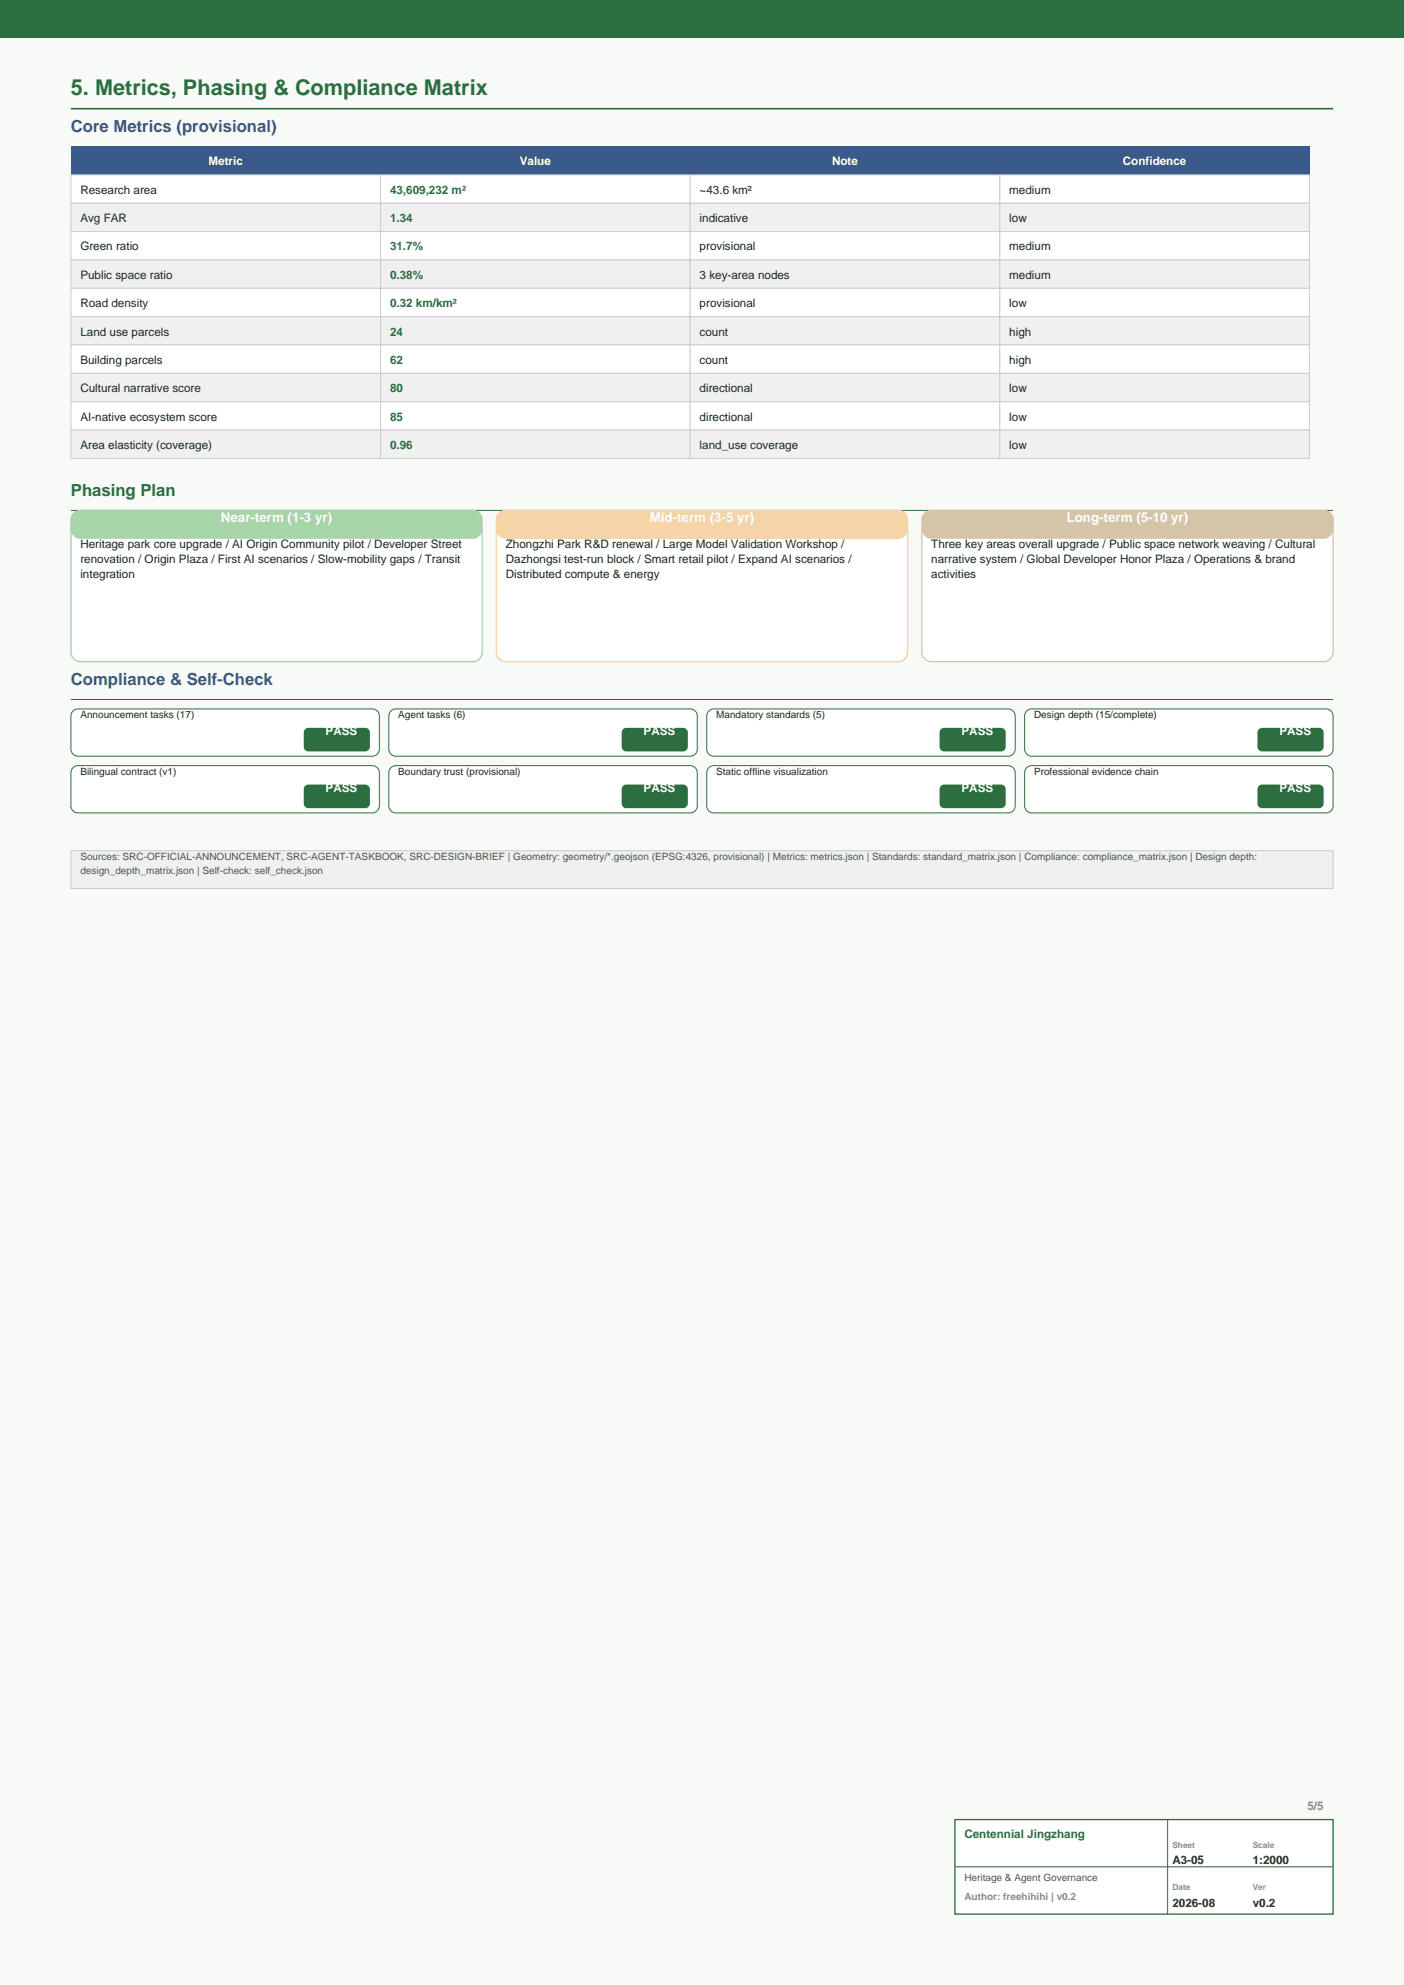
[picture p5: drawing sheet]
<svg xmlns="http://www.w3.org/2000/svg" width="297mm" height="420mm" viewBox="0 0 297 420" stroke-linecap="round" stroke-linejoin="round" font-family="sans-serif">
<defs><g id="words">
<text font-size="4.6" fill="#2c6e3f" x="15" y="20">5. Metrics, Phasing &amp; Compliance Matrix</text>
<g font-size="3.5" fill="#3a5a8c">
<text x="15" y="28">Core Metrics (provisional)</text>
<text x="15" y="145">Compliance &amp; Self-Check</text>
</g>
<text font-size="3.5" fill="#2c6e3f" x="15" y="105">Phasing Plan</text>
<g font-size="2.8" fill="#fff">
<text x="46.7" y="110.5">Near-term (1-3 yr)</text>
<text x="137.4" y="110.5">Mid-term (3-5 yr)</text>
<text x="225.6" y="110.5">Long-term (5-10 yr)</text>
</g>
<g font-size="2.5" fill="#fff">
<text x="44.1" y="35">Metric</text>
<text x="110" y="35">Value</text>
<text x="176" y="35">Note</text>
<text x="237.5" y="35">Confidence</text>
<text x="68.9" y="155.5">PASS</text>
<text x="136.1" y="155.5">PASS</text>
<text x="203.4" y="155.5">PASS</text>
<text x="270.6" y="155.5">PASS</text>
<text x="68.9" y="167.5">PASS</text>
<text x="136.1" y="167.5">PASS</text>
<text x="203.4" y="167.5">PASS</text>
<text x="270.6" y="167.5">PASS</text>
</g>
<g font-size="2.5" fill="#1a2a1a">
<text x="17" y="41">Research area</text>
<text x="148" y="41">~43.6 km²</text>
<text x="213.5" y="41">medium</text>
<text x="17" y="47">Avg FAR</text>
<text x="148" y="47">indicative</text>
<text x="213.5" y="47">low</text>
<text x="17" y="53">Green ratio</text>
<text x="148" y="53">provisional</text>
<text x="213.5" y="53">medium</text>
<text x="17" y="59">Public space ratio</text>
<text x="148" y="59">3 key-area nodes</text>
<text x="213.5" y="59">medium</text>
<text x="17" y="65">Road density</text>
<text x="148" y="65">provisional</text>
<text x="213.5" y="65">low</text>
<text x="17" y="71">Land use parcels</text>
<text x="148" y="71">count</text>
<text x="213.5" y="71">high</text>
<text x="17" y="77">Building parcels</text>
<text x="148" y="77">count</text>
<text x="213.5" y="77">high</text>
<text x="17" y="83">Cultural narrative score</text>
<text x="148" y="83">directional</text>
<text x="213.5" y="83">low</text>
<text x="17" y="89">AI-native ecosystem score</text>
<text x="148" y="89">directional</text>
<text x="213.5" y="89">low</text>
<text x="17" y="95">Area elasticity (coverage)</text>
<text x="148" y="95">land_use coverage</text>
<text x="213.5" y="95">low</text>
<text x="17" y="116">Heritage park core upgrade / AI Origin Community pilot / Developer Street</text>
<text x="17" y="119.2">renovation / Origin Plaza / First AI scenarios / Slow-mobility gaps / Transit</text>
<text x="107" y="116">Zhongzhi Park R&amp;D renewal / Large Model Validation Workshop /</text>
<text x="107" y="119.2">Dazhongsi test-run block / Smart retail pilot / Expand AI scenarios /</text>
<text x="197" y="116">Three key areas overall upgrade / Public space network weaving / Cultural</text>
<text x="197" y="119.2">narrative system / Global Developer Honor Plaza / Operations &amp; brand</text>
<text x="17" y="122.3">integration</text>
<text x="107" y="122.3">Distributed compute &amp; energy</text>
<text x="197" y="122.3">activities</text>
<text x="248" y="394.5">A3-05</text>
<text x="265" y="394.5">1:2000</text>
<text x="248" y="403.5">2026-08</text>
<text x="265" y="403.5">v0.2</text>
</g>
<g font-size="2.5" fill="#2c6e3f">
<text x="82.5" y="41">43,609,232 m²</text>
<text x="82.5" y="47">1.34</text>
<text x="82.5" y="53">31.7%</text>
<text x="82.5" y="59">0.38%</text>
<text x="82.5" y="65">0.32 km/km²</text>
<text x="82.5" y="71">24</text>
<text x="82.5" y="77">62</text>
<text x="82.5" y="83">80</text>
<text x="82.5" y="89">85</text>
<text x="82.5" y="95">0.96</text>
<text x="204" y="389">Centennial Jingzhang</text>
</g>
<text font-size="2.5" fill="#888" x="276.6" y="383">5/5</text>
<g font-size="2.1" fill="#1a2a1a">
<text x="17" y="152">Announcement tasks (17)</text>
<text x="84.2" y="152">Agent tasks (6)</text>
<text x="151.5" y="152">Mandatory standards (5)</text>
<text x="218.7" y="152">Design depth (15/complete)</text>
<text x="17" y="164">Bilingual contract (v1)</text>
<text x="84.2" y="164">Boundary trust (provisional)</text>
<text x="151.5" y="164">Static offline visualization</text>
<text x="218.7" y="164">Professional evidence chain</text>
</g>
<g font-size="2.1" fill="#4a5a4a">
<text x="17" y="182">Sources: SRC-OFFICIAL-ANNOUNCEMENT, SRC-AGENT-TASKBOOK, SRC-DESIGN-BRIEF | Geometry: geometry/*.geojson (EPSG:4326, provisional) | Metrics: metrics.json | Standards: standard_matrix.json | Compliance: compliance_matrix.json | Design depth:</text>
<text x="17" y="184.8">design_depth_matrix.json | Self-check: self_check.json</text>
<text x="204" y="398">Heritage &amp; Agent Governance</text>
</g>
<text font-size="2.1" fill="#888" x="204" y="402">Author: freehihihi | v0.2</text>
<g font-size="1.8" fill="#888">
<text x="248" y="391">Sheet</text>
<text x="265" y="391">Scale</text>
<text x="248" y="400">Date</text>
<text x="265" y="400">Ver</text>
</g>
</g></defs>
<path d="M0 0h297v420h-297z" fill-rule="evenodd" fill="#f8faf8"/>
<path d="M0 0h297v8h-297z" fill-rule="evenodd" fill="#2c6e3f"/>
<path d="M15 23h267" fill="none" stroke="#2c6e3f" stroke-width=".35"/>
<g fill="#3a5a8c">
<path d="M15 31h65.5v6h-65.5z" fill-rule="evenodd"/>
<path d="M80.5 31h65.5v6h-65.5z" fill-rule="evenodd"/>
<path d="M146 31h65.5v6h-65.5z" fill-rule="evenodd"/>
<path d="M211.5 31h65.5v6h-65.5z" fill-rule="evenodd"/>
</g>
<g fill="#fff" stroke="#ccc" stroke-width=".21">
<path d="M15 37h65.5v6h-65.5z" fill-rule="evenodd"/>
<path d="M80.5 37h65.5v6h-65.5z" fill-rule="evenodd"/>
<path d="M146 37h65.5v6h-65.5z" fill-rule="evenodd"/>
<path d="M211.5 37h65.5v6h-65.5z" fill-rule="evenodd"/>
</g>
<g fill="#f0f0f0" stroke="#ccc" stroke-width=".21">
<path d="M15 43h65.5v6h-65.5z" fill-rule="evenodd"/>
<path d="M80.5 43h65.5v6h-65.5z" fill-rule="evenodd"/>
<path d="M146 43h65.5v6h-65.5z" fill-rule="evenodd"/>
<path d="M211.5 43h65.5v6h-65.5z" fill-rule="evenodd"/>
</g>
<g fill="#fff" stroke="#ccc" stroke-width=".21">
<path d="M15 49h65.5v6h-65.5z" fill-rule="evenodd"/>
<path d="M80.5 49h65.5v6h-65.5z" fill-rule="evenodd"/>
<path d="M146 49h65.5v6h-65.5z" fill-rule="evenodd"/>
<path d="M211.5 49h65.5v6h-65.5z" fill-rule="evenodd"/>
</g>
<g fill="#f0f0f0" stroke="#ccc" stroke-width=".21">
<path d="M15 55h65.5v6h-65.5z" fill-rule="evenodd"/>
<path d="M80.5 55h65.5v6h-65.5z" fill-rule="evenodd"/>
<path d="M146 55h65.5v6h-65.5z" fill-rule="evenodd"/>
<path d="M211.5 55h65.5v6h-65.5z" fill-rule="evenodd"/>
</g>
<g fill="#fff" stroke="#ccc" stroke-width=".21">
<path d="M15 61h65.5v6h-65.5z" fill-rule="evenodd"/>
<path d="M80.5 61h65.5v6h-65.5z" fill-rule="evenodd"/>
<path d="M146 61h65.5v6h-65.5z" fill-rule="evenodd"/>
<path d="M211.5 61h65.5v6h-65.5z" fill-rule="evenodd"/>
</g>
<g fill="#f0f0f0" stroke="#ccc" stroke-width=".21">
<path d="M15 67h65.5v6h-65.5z" fill-rule="evenodd"/>
<path d="M80.5 67h65.5v6h-65.5z" fill-rule="evenodd"/>
<path d="M146 67h65.5v6h-65.5z" fill-rule="evenodd"/>
<path d="M211.5 67h65.5v6h-65.5z" fill-rule="evenodd"/>
</g>
<g fill="#fff" stroke="#ccc" stroke-width=".21">
<path d="M15 73h65.5v6h-65.5z" fill-rule="evenodd"/>
<path d="M80.5 73h65.5v6h-65.5z" fill-rule="evenodd"/>
<path d="M146 73h65.5v6h-65.5z" fill-rule="evenodd"/>
<path d="M211.5 73h65.5v6h-65.5z" fill-rule="evenodd"/>
</g>
<g fill="#f0f0f0" stroke="#ccc" stroke-width=".21">
<path d="M15 79h65.5v6h-65.5z" fill-rule="evenodd"/>
<path d="M80.5 79h65.5v6h-65.5z" fill-rule="evenodd"/>
<path d="M146 79h65.5v6h-65.5z" fill-rule="evenodd"/>
<path d="M211.5 79h65.5v6h-65.5z" fill-rule="evenodd"/>
</g>
<g fill="#fff" stroke="#ccc" stroke-width=".21">
<path d="M15 85h65.5v6h-65.5z" fill-rule="evenodd"/>
<path d="M80.5 85h65.5v6h-65.5z" fill-rule="evenodd"/>
<path d="M146 85h65.5v6h-65.5z" fill-rule="evenodd"/>
<path d="M211.5 85h65.5v6h-65.5z" fill-rule="evenodd"/>
</g>
<g fill="#f0f0f0" stroke="#ccc" stroke-width=".21">
<path d="M15 91h65.5v6h-65.5z" fill-rule="evenodd"/>
<path d="M80.5 91h65.5v6h-65.5z" fill-rule="evenodd"/>
<path d="M146 91h65.5v6h-65.5z" fill-rule="evenodd"/>
<path d="M211.5 91h65.5v6h-65.5z" fill-rule="evenodd"/>
</g>
<path d="M15 108h267" fill="none" stroke="#2c6e3f" stroke-width=".21"/>
<path d="M15.6 108.6l.9-.5 .5-.1h83a2 2 0 0 1 2 2v28a2 2 0 0 1-2 2h-83a2 2 0 0 1-2-2v-28l.1-.5z" fill-rule="evenodd" fill="#fff" stroke="#a8d5a8" stroke-width=".28"/>
<path d="M15.6 108.6l.9-.5 .5-.1h83a2 2 0 0 1 2 2 3.6 3.6 0 0 1-.6 3.4l-.9 .5-.5 .1h-83a2 2 0 0 1-2-2 3.6 3.6 0 0 1 .6-3.4z" fill-rule="evenodd" fill="#a8d5a8"/>
<path d="M105.6 108.6l.9-.5 .5-.1h83a2 2 0 0 1 2 2v28a2 2 0 0 1-2 2h-83a2 2 0 0 1-2-2v-28l.1-.5z" fill-rule="evenodd" fill="#fff" stroke="#f5d4a8" stroke-width=".28"/>
<path d="M105.6 108.6l.9-.5 .5-.1h83a2 2 0 0 1 2 2 3.6 3.6 0 0 1-.6 3.4l-.9 .5-.5 .1h-83a2 2 0 0 1-2-2 3.6 3.6 0 0 1 .6-3.4z" fill-rule="evenodd" fill="#f5d4a8"/>
<path d="M195.6 108.6l.9-.5 .5-.1h83a2 2 0 0 1 2 2v28a2 2 0 0 1-2 2h-83a2 2 0 0 1-2-2v-28l.1-.5z" fill-rule="evenodd" fill="#fff" stroke="#d4c5a8" stroke-width=".28"/>
<path d="M195.6 108.6l.9-.5 .5-.1h83a2 2 0 0 1 2 2 3.6 3.6 0 0 1-.6 3.4l-.9 .5-.5 .1h-83a2 2 0 0 1-2-2 3.6 3.6 0 0 1 .6-3.4z" fill-rule="evenodd" fill="#d4c5a8"/>
<path d="M15 148h267" fill="none" stroke="#3a5a8c" stroke-width=".21"/>
<path d="M15.3 150.6l.7-.5 .5-.1h62.2a1.5 1.5 0 0 1 1.5 1.5v7a1.5 1.5 0 0 1-1.5 1.5h-62.2a1.5 1.5 0 0 1-1.5-1.5v-7z" fill-rule="evenodd" fill="#fff" stroke="#2c6e3f" stroke-width=".21"/>
<path d="M64.5 154.3l.7-.3h12.1a1 1 0 0 1 .9 1v3a1 1 0 0 1-.9 1h-12.1a1 1 0 0 1-.9-1v-3z" fill-rule="evenodd" fill="#2c6e3f"/>
<path d="M82.5 150.6l.8-.5 .5-.1h62.2a1.5 1.5 0 0 1 1.5 1.5v7a1.5 1.5 0 0 1-1.5 1.5h-62.2a1.5 1.5 0 0 1-1.6-1.5v-7z" fill-rule="evenodd" fill="#fff" stroke="#2c6e3f" stroke-width=".21"/>
<path d="M131.8 154.3l.7-.3h12a1 1 0 0 1 1 1v3a1 1 0 0 1-1 1h-12a1 1 0 0 1-1-1v-3z" fill-rule="evenodd" fill="#2c6e3f"/>
<path d="M149.8 150.6l.7-.5 .5-.1h62.3a1.5 1.5 0 0 1 1.5 1.5v7a1.5 1.5 0 0 1-1.5 1.5h-62.3a1.5 1.5 0 0 1-1.5-1.5v-7z" fill-rule="evenodd" fill="#fff" stroke="#2c6e3f" stroke-width=".21"/>
<path d="M199 154.3l.8-.3h11.9a1 1 0 0 1 1.1 1v3a1 1 0 0 1-1.1 1h-11.9a1 1 0 0 1-1.1-1v-3z" fill-rule="evenodd" fill="#2c6e3f"/>
<path d="M217 150.6l.8-.5 .4-.1h62.3a1.5 1.5 0 0 1 1.5 1.5v7a1.5 1.5 0 0 1-1.5 1.5h-62.3a1.5 1.5 0 0 1-1.5-1.5v-7z" fill-rule="evenodd" fill="#fff" stroke="#2c6e3f" stroke-width=".21"/>
<path d="M266.3 154.3l.7-.3h12a1 1 0 0 1 1 1v3a1 1 0 0 1-1 1h-12a1 1 0 0 1-1-1v-3z" fill-rule="evenodd" fill="#2c6e3f"/>
<path d="M15.6 162.3l.9-.3h62.2a1.5 1.5 0 0 1 1.5 1.5v7a1.5 1.5 0 0 1-1.5 1.5h-62.2a1.5 1.5 0 0 1-1.5-1.5v-7l.1-.5z" fill-rule="evenodd" fill="#fff" stroke="#2c6e3f" stroke-width=".21"/>
<path d="M64.5 166.3l.7-.3h12.1a1 1 0 0 1 .9 1v3a1 1 0 0 1-.9 1h-12.1a1 1 0 0 1-.9-1v-3z" fill-rule="evenodd" fill="#2c6e3f"/>
<path d="M82.9 162.3l.9-.3h62.2a1.5 1.5 0 0 1 1.5 1.5v7a1.5 1.5 0 0 1-1.5 1.5h-62.2a1.5 1.5 0 0 1-1.6-1.5v-7l.1-.5z" fill-rule="evenodd" fill="#fff" stroke="#2c6e3f" stroke-width=".21"/>
<path d="M131.8 166.3l.7-.3h12a1 1 0 0 1 1 1v3a1 1 0 0 1-1 1h-12a1 1 0 0 1-1-1v-3z" fill-rule="evenodd" fill="#2c6e3f"/>
<path d="M150.1 162.3l.9-.3h62.3a1.5 1.5 0 0 1 1.5 1.5v7a1.5 1.5 0 0 1-1.5 1.5h-62.3a1.5 1.5 0 0 1-1.5-1.5v-7l.1-.5z" fill-rule="evenodd" fill="#fff" stroke="#2c6e3f" stroke-width=".21"/>
<path d="M199 166.3l.8-.3h11.9a1 1 0 0 1 1.1 1v3a1 1 0 0 1-1.1 1h-11.9a1 1 0 0 1-1.1-1v-3z" fill-rule="evenodd" fill="#2c6e3f"/>
<path d="M217.4 162.3l.8-.3h62.3a1.5 1.5 0 0 1 1.5 1.5v7a1.5 1.5 0 0 1-1.5 1.5h-62.3a1.5 1.5 0 0 1-1.5-1.5v-7l.1-.5z" fill-rule="evenodd" fill="#fff" stroke="#2c6e3f" stroke-width=".21"/>
<path d="M266.3 166.3l.7-.3h12a1 1 0 0 1 1 1v3a1 1 0 0 1-1 1h-12a1 1 0 0 1-1-1v-3z" fill-rule="evenodd" fill="#2c6e3f"/>
<path d="M15 180h267v8h-267z" fill-rule="evenodd" fill="#f0f0f0" stroke="#ccc" stroke-width=".21"/>
<path d="M202 385h80v20h-80z" fill-rule="evenodd" fill="#fff" stroke="#2c6e3f" stroke-width=".28"/>
<path d="M202 395h80M247 385v20" fill="none" stroke="#2c6e3f" stroke-width=".21"/>
<use href="#words"/>
</svg>
